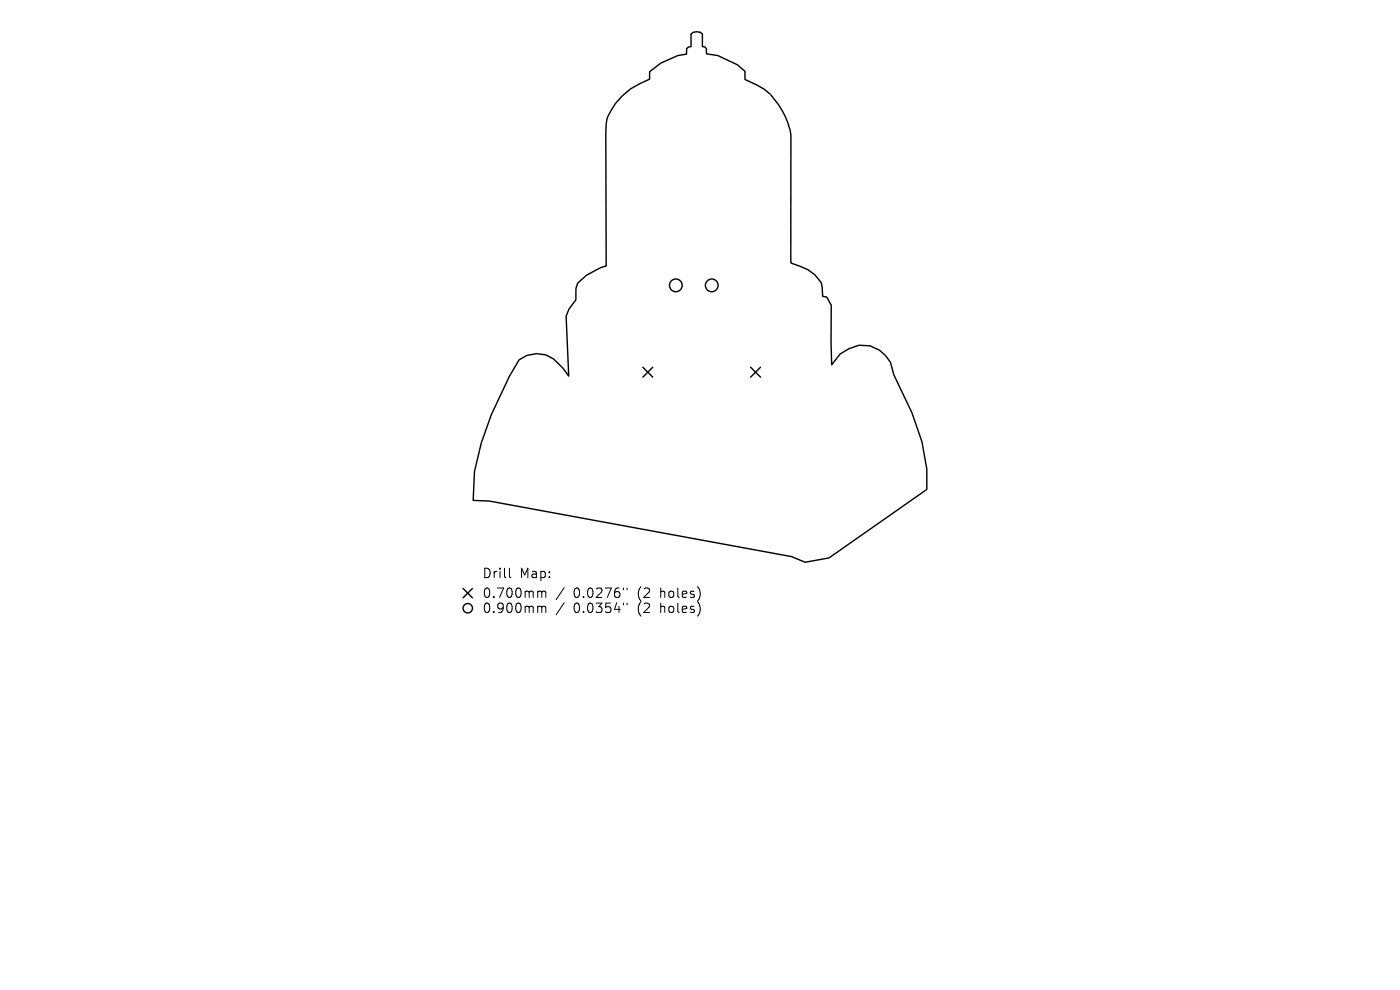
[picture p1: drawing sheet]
<svg xmlns="http://www.w3.org/2000/svg" width="297mm" height="210mm" viewBox="0 0 297 210" stroke-linecap="round" stroke-linejoin="round" font-family="sans-serif">
<defs><g id="words">
<g font-size="2.8">
<text x="102.2" y="122.9">Drill</text>
<text x="110.2" y="122.9">Map:</text>
<text x="102.2" y="127.1">0.700mm</text>
<text x="102.2" y="130.3">0.900mm</text>
<text x="121.7" y="127.1">0.0276&quot;</text>
<text x="121.7" y="130.3">0.0354&quot;</text>
<text x="135.4" y="127.1">(2</text>
<text x="135.4" y="130.3">(2</text>
<text x="140.4" y="127.1">holes)</text>
<text x="140.4" y="130.3">holes)</text>
</g>
</g></defs>
<g fill="none" stroke="#000" stroke-width=".3">
<path d="M132 20.4l1.8-1.5 4-2.1v-1.6l2.4-1.8 3.6-1.6 1.8-.3 .1-1.2 .3-.3 .6-.1v-2.7a1.81 1.81 0 0 1 2.4 0v2.7l.6 .1 .3 .3v1.1l2.4 .4 4.1 1.9 1.6 1.4v1.8l2.5 1.1a10.5 10.5 0 0 1 4.8 4.4 15.8 15.8 0 0 1 2.5 6.3v27.1l2.2 .8a7.7 7.7 0 0 1 4.3 3.4l.2 2.9 .9 .1 .9 1.7 .1 12.7 1.8-2.3 1.9-1.1a6.6 6.6 0 0 1 9.5 5.5l3.9 8.1 2.1 6.1 1 5.8v4.3l-20.7 14.6-5.1 .9-2.9-1.2-64.1-11.8-3.4-.1 .3-6.1a70.9 70.9 0 0 1 9.4-23.8 6.1 6.1 0 0 1 7.3-.1l2.1 1.9 1.2 1.7-.6-12.7 .6-1.6 1.5-1.9v-2.4l.4-1.1 1.9-1.7 3-1.7 1.1-.3-.1-27.9a6.9 6.9 0 0 1 1-4.9l1.1-1.6zM136.4 77.9l2.1 2.1M138.5 77.9l-2.1 2.1M159.2 77.9l2.1 2.1M161.3 77.9l-2.1 2.1M98.2 124.8l2 2M100.2 124.8l-2 2"/>
<circle cx="143.4" cy="60.5" r="1.35"/>
<circle cx="151" cy="60.5" r="1.35"/>
<circle cx="99.2" cy="129" r="1"/>
</g>
<g fill="none" stroke="#000" stroke-width=".21">
<path d="M108.1 120.5v1.7l.3 .3M114.4 125.4l.4 .1 .1 .2M114.4 128.6l.4 .1 .1 .2M114.9 125.7l.3-.3 .5 .1 .1 1.2M114.9 125.7v1M114.9 128.9v1M114.9 128.9l.3-.3 .5 .1 .1 1.2M119.7 124.6l-1.7 2.6M119.7 127.8l-1.7 2.6M132.3 124.7v.4M132.3 127.9v.4M133 124.7v.4"/>
<path d="M133 127.9v.4"/>
</g>
<use href="#words"/>
</svg>
